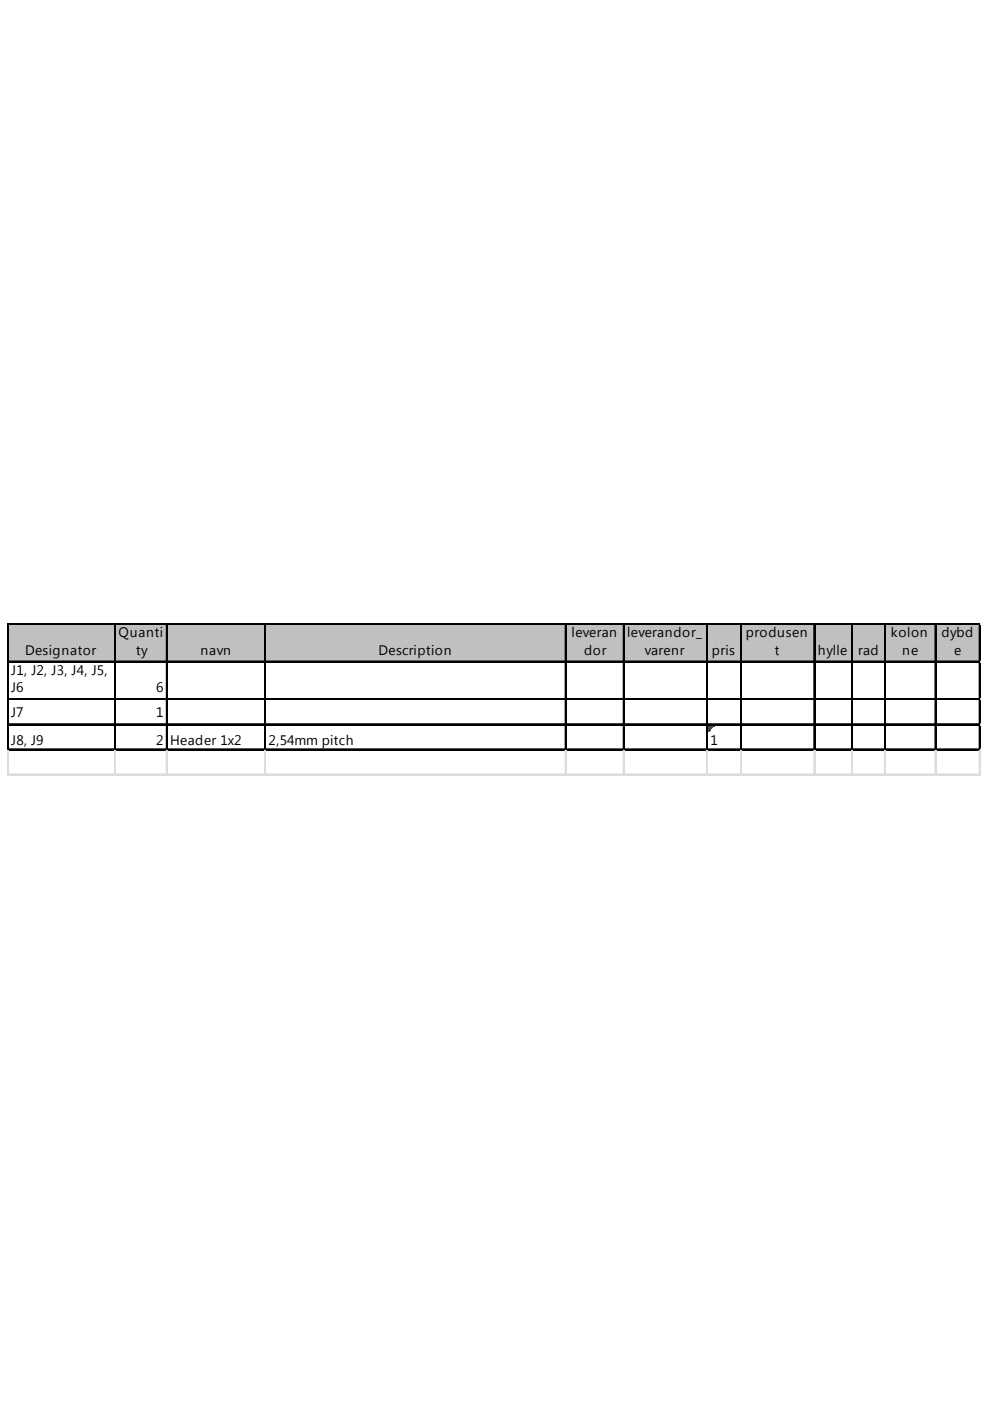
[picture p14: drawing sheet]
<svg xmlns="http://www.w3.org/2000/svg" width="210mm" height="297mm" viewBox="0 0 210 297" stroke-linecap="round" stroke-linejoin="round" font-family="sans-serif">
<defs><g id="words">
<g font-size="2.9">
<text x="25.1" y="135.1">Quanti</text>
<text x="121.2" y="135.1">leveran</text>
<text x="133" y="135.1">leverandor_</text>
<text x="158.1" y="135.1">produsen</text>
<text x="188.9" y="135.1">kolon</text>
<text x="199.6" y="135.1">dybd</text>
<text x="2.4" y="143.1">J1, J2, J3, J4, J5,</text>
<text x="5.3" y="138.8">Designator</text>
<text x="28.9" y="138.8">ty</text>
<text x="42.5" y="138.8">navn</text>
<text x="80.2" y="138.8">Description</text>
<text x="123.9" y="138.8">dor</text>
<text x="136.7" y="138.8">varenr</text>
<text x="150.9" y="138.8">pris</text>
<text x="164.3" y="138.8">t</text>
<text x="173.4" y="138.8">hylle</text>
<text x="181.9" y="138.8">rad</text>
<text x="191.3" y="138.8">ne</text>
<text x="202.3" y="138.8">e</text>
<text x="2.4" y="146.8">J6</text>
<text x="33.1" y="146.8">6</text>
<text x="2.4" y="152.1">J7</text>
<text x="33.1" y="152.1">1</text>
<text x="2.4" y="158">J8, J9</text>
<text x="33.1" y="158">2</text>
<text x="36.1" y="158">Header 1x2</text>
<text x="57" y="158">2,54mm pitch</text>
<text x="150.6" y="158">1</text>
</g>
</g></defs>
<path d="M1.8 132.4h206.1v8h-206.1z" fill="#c0c0c0"/>
<path d="M150.1 153.7h1.3" fill="none" stroke="#008000" stroke-width=".27"/>
<path d="M150.1 153.7h1.3v.3h-1.3z" fill="#008000"/>
<path d="M150.1 154h1.1" fill="none" stroke="#008000" stroke-width=".27"/>
<path d="M150.1 154h1.1v.3h-1.1z" fill="#008000"/>
<path d="M150.1 154.3h.8" fill="none" stroke="#008000" stroke-width=".27"/>
<path d="M150.1 154.3h.8v.2h-.8z" fill="#008000"/>
<path d="M150.1 154.5h.5" fill="none" stroke="#008000" stroke-width=".27"/>
<path d="M150.1 154.5h.5v.3h-.5z" fill="#008000"/>
<path d="M150.1 154.8h.3" fill="none" stroke="#008000" stroke-width=".27"/>
<path d="M150.1 154.8h.3v.3h-.3z" fill="#008000"/>
<g fill="none" stroke="#000" stroke-width=".27">
<path d="M1.6 132.2v26.9M1.7 132.2v26.9M1.8 132.2h206.1M1.8 132.3h206.1M24.3 132.5v26.6M24.4 132.5v26.6M35.3 132.5v26.6M35.4 132.5v26.6M56.2 132.5v26.6M56.3 132.5v26.6M119.9 132.5v26.6M120 132.5v26.6"/>
<path d="M132.2 132.5v26.6M132.3 132.5v26.6M149.8 132.5v26.6M150 132.5v26.6M157.1 132.5v26.6M157.2 132.5v26.6M172.6 132.5v26.6M172.7 132.5v26.6M180.6 132.5v26.6M180.7 132.5v26.6M187.6 132.5v26.6M187.7 132.5v26.6"/>
<path d="M198.3 132.5v26.6M198.4 132.5v26.6M207.6 132.5v26.6M207.8 132.5v26.6M1.8 140.2h206.1M1.8 140.3h206.1M1.8 148.2h206.1M1.8 148.3h206.1M1.8 153.5h206.1M1.8 153.6h206.1M1.8 158.8h206.1M1.8 158.9h206.1"/>
</g>
<g fill="none" stroke="#dadcdd" stroke-width=".27">
<path d="M207.9 132.2h.1M1.6 159.1v5.3M1.7 159.1v5.3M24.3 159.1v5.3M24.4 159.1v5.3M35.3 159.1v5.3M35.4 159.1v5.3M56.2 159.1v5.3M56.3 159.1v5.3M119.9 159.1v5.3M120 159.1v5.3M132.2 159.1v5.3"/>
<path d="M132.3 159.1v5.3M149.8 159.1v5.3M150 159.1v5.3M157.1 159.1v5.3M157.2 159.1v5.3M172.6 159.1v5.3M172.7 159.1v5.3M180.6 159.1v5.3M180.7 159.1v5.3M187.6 159.1v5.3M187.7 159.1v5.3M198.3 159.1v5.3"/>
<path d="M198.4 159.1v5.3M207.6 159.1v5.3M207.8 159.1v5.3"/>
</g>
<path d="M207.9 132.2l.1 .3z" fill="#dadcdd"/>
<path d="M207.9 140.2h.1" fill="none" stroke="#dadcdd" stroke-width=".27"/>
<path d="M207.9 140.2l.1 .2z" fill="#dadcdd"/>
<path d="M207.9 148.2h.1" fill="none" stroke="#dadcdd" stroke-width=".27"/>
<path d="M207.9 148.2l.1 .2z" fill="#dadcdd"/>
<path d="M207.9 153.5h.1" fill="none" stroke="#dadcdd" stroke-width=".27"/>
<path d="M207.9 153.5l.1 .2z" fill="#dadcdd"/>
<path d="M207.9 158.8h.1" fill="none" stroke="#dadcdd" stroke-width=".27"/>
<path d="M207.9 158.8l.1 .3z" fill="#dadcdd"/>
<path d="M1.6 164.1h206.4M1.6 164.3h206.4" fill="none" stroke="#dadcdd" stroke-width=".27"/>
<use href="#words"/>
</svg>
